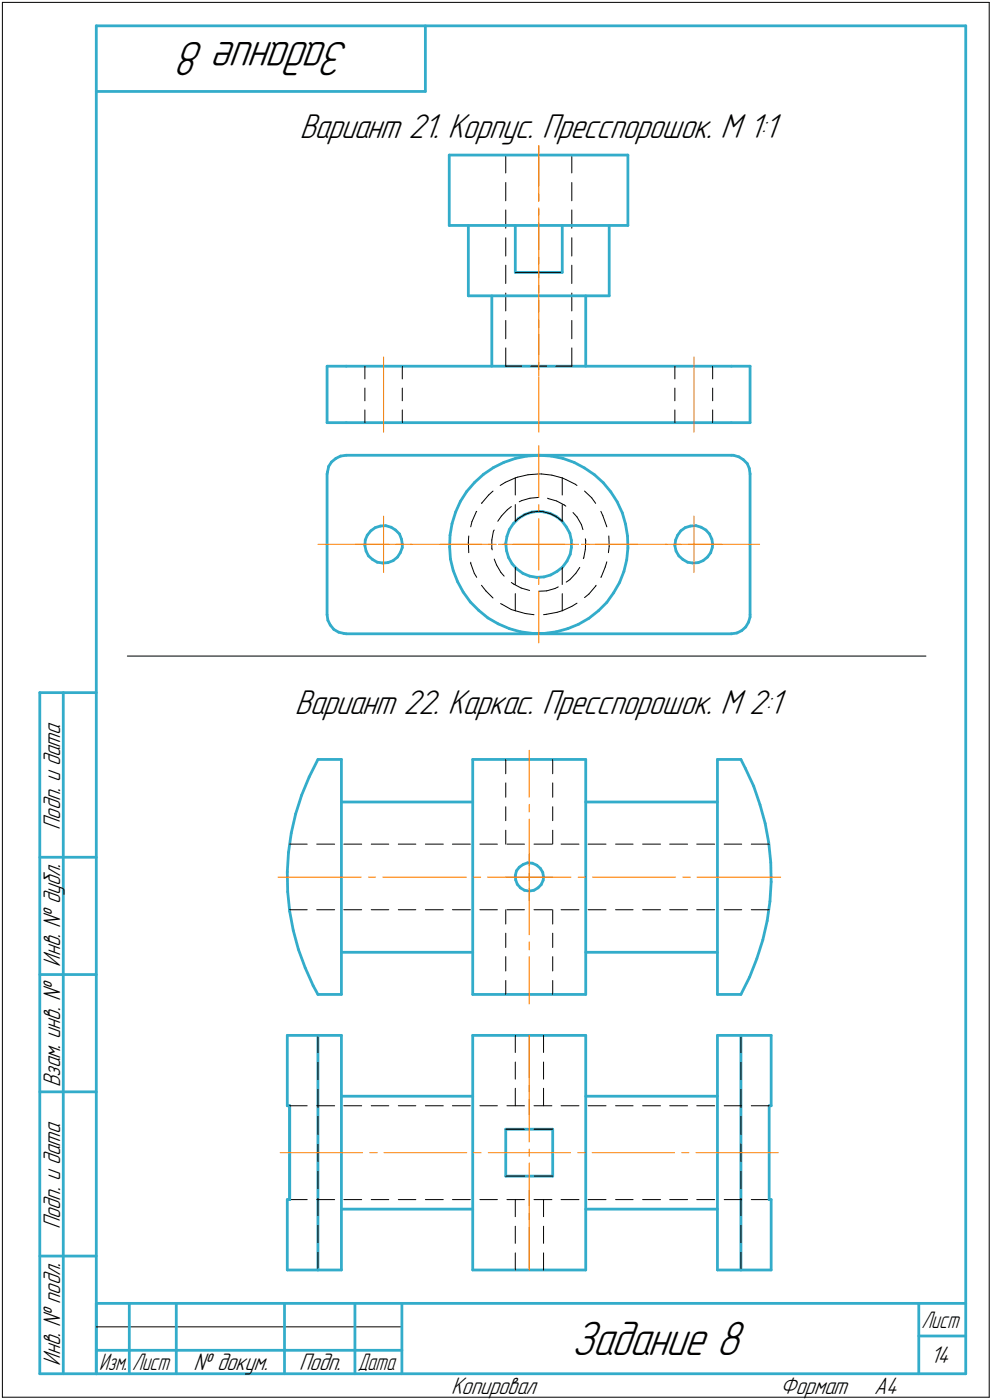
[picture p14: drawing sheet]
<svg xmlns="http://www.w3.org/2000/svg" width="211mm" height="298mm" viewBox="0 0 211 298" stroke-linecap="round" stroke-linejoin="round" font-family="sans-serif">
<defs><g id="words">
<g font-size="10.9">
<text x="74.4" y="9" transform="rotate(-180 74.4 9)">Задание 8</text>
<text x="121.6" y="288.5">Задание 8</text>
</g>
<g font-size="7.8">
<text x="63.8" y="29.4">Вариант 21. Корпус. Пресспорошок. М 1:1</text>
<text x="62.7" y="152.1">Вариант 22. Каркас. Пресспорошок. М 2:1</text>
</g>
<g font-size="5.4">
<text x="12.8" y="176.7" transform="rotate(-90 12.8 176.7)">Подп. и дата</text>
<text x="12.8" y="205.8" transform="rotate(-90 12.8 205.8)">Инв. № дубл.</text>
<text x="12.8" y="231.6" transform="rotate(-90 12.8 231.6)">Взам. инв. №</text>
<text x="12.8" y="261.7" transform="rotate(-90 12.8 261.7)">Подп. и дата</text>
<text x="12.8" y="290.8" transform="rotate(-90 12.8 290.8)">Инв. № подл.</text>
<text x="41.2" y="291.8">№ докум.</text>
<text x="63.6" y="291.8">Подп.</text>
<text x="198" y="290.3">14</text>
<text x="96" y="296.8">Копировал</text>
<text x="166" y="296.8">Формат</text>
<text x="186" y="296.8">A4</text>
</g>
<g font-size="5.3">
<text x="196.1" y="282.8">Лист</text>
<text x="21.1" y="291.8">Изм.</text>
<text x="28.1" y="291.8">Лист</text>
<text x="76.1" y="291.8">Дата</text>
</g>
</g></defs>
<g fill="none" stroke="#33acca" stroke-width=".59">
<path d="M20.5 5.5v287zM20.5 5.5h185zM20.5 19.5h70zM90.5 5.5v14zM205.5 5.5v287zM95.6 33h38zM95.6 33v15zM133.6 33v15zM95.6 48h38zM99.7 48v15zM109.6 58h10zM109.6 48v10z"/>
<path d="M119.6 48v10zM129.6 48v15zM69.6 78v12zM69.6 78h4.1zM73.7 78h81.9zM99.7 63h29.9zM104.6 63v15zM124.6 63v15zM155.6 78h4zM159.6 78v12zM69.6 90h4.1zM69.9 99.3l-.2 1.2z"/>
<path d="M70.5 98.4l1-.8zM70.5 98.4l-.6 .9zM71.5 97.6l1-.5zM72.5 97.1l1.2-.2zM73.7 90h81.9zM73.7 96.9h81.9zM105 99.6l2.2-1.1zM107.2 98.5l2.4-.9zM109.6 97.6l2.5-.5zM112.1 97.1l2.5-.2zM114.7 96.9h.1M114.7 96.9l2.6 .2z"/>
<path d="M117.3 97.1l2.5 .5zM119.8 97.6l2.4 .9zM122.2 98.5l2.2 1.2zM124.4 99.7l2.1 1.4zM155.6 90h4zM155.6 96.9h.4zM156 96.9l1.2 .4zM157.2 97.3l1 .6zM158.2 97.9l.8 .8zM159 98.7l.4 1zM159.4 99.7l.2 1.2zM69.6 100.9v30z"/>
<path d="M69.7 100.5l-.1 .4zM77.6 116.2l.3 1.1zM77.7 115l-.1 1.2zM77.9 117.3l.5 1.1zM78.1 114l-.4 1zM78.4 118.4l.8 .7zM78.9 113l.9-.6zM78.9 113l-.8 1zM79.2 119.1l1.1 .6zM79.8 112.4l1.1-.4zM80.3 119.7l1.1 .2zM80.9 112l1.1-.1z"/>
<path d="M81.4 119.9l1.1-.1zM82 111.9l1.2 .4zM82.5 119.8l1.2-.4zM83.2 112.3l1 .6zM83.7 119.4l.9-.8zM84.2 112.9l.8 .8zM85 113.7l.4 1.1zM85.2 117.7l-.6 .9zM85.4 114.8l.2 1.1zM85.6 116.6l-.4 1.1zM85.6 115.9v.7zM95.7 116.5l.1 2.5z"/>
<path d="M95.8 114l-.1 2.5zM95.8 119l.6 2.5zM96.2 111.5l-.4 2.5zM96.9 109.1l-.7 2.4zM98 106.8l-1.1 2.3zM99.3 104.6l-1.3 2.2zM101 102.7l1.9-1.7zM101 102.7l-1.7 1.9zM102.9 101l2.1-1.4zM107.6 115.7l.2 1.6zM107.8 117.3l.4 1.4zM107.9 114.2l-.3 1.5z"/>
<path d="M108.2 118.7l.8 1.4zM108.4 112.8l-.5 1.4zM109.2 111.5l-.8 1.3zM110.3 110.4l1.4-.8zM110.3 110.4l-1.1 1.1zM111.7 109.6l1.4-.5zM113.1 109.1l1.5-.2zM114.6 108.9l.9 .1zM115.5 109l1.5 .3zM117 109.3l1.4 .7zM118.4 110l1.1 .9zM119.5 110.9l1 1.3z"/>
<path d="M120.5 112.2l.7 1.3zM120.6 119.5l-.9 1.2zM121.2 113.5l.4 1.6zM121.3 118l-.7 1.5zM121.6 116.6l-.3 1.4zM121.6 115.1v1.5zM126.5 101.1l1.9 1.7zM128.4 102.8l1.6 1.9zM130 104.7l1.3 2.1zM131.3 106.8l1.1 2.4zM132.4 109.2l.7 2.4zM133.1 111.6l.4 2.5z"/>
<path d="M133.3 119.2l-.5 2.5zM133.5 114.1l.1 2.6zM133.6 116.7l-.3 2.5zM143.6 116.2l.2 1.1zM143.8 115l-.2 1.2zM143.8 117.3l.6 1.1zM144.2 114l-.4 1zM144.4 118.4l.9 .7zM144.9 113l.9-.6zM144.9 113l-.7 1zM145.3 119.1l1 .6zM145.8 112.4l1.1-.4z"/>
<path d="M146.3 119.7l1.1 .2zM146.9 112l1.2-.1zM147.4 119.9l1.2-.1zM148.1 111.9l1.1 .4zM148.6 119.8l1-.4zM149.2 112.3l1 .6zM149.6 119.4l.9-.8zM150.2 112.9l.8 .8zM151 113.7l.5 1.1zM151.2 117.7l-.7 .9zM151.5 114.8l.1 1.1zM151.6 116.6l-.4 1.1z"/>
<path d="M151.6 115.9v.7zM159.6 100.9v30zM69.6 130.9l.2 1.2zM69.8 132.1l.5 1zM70.3 133.1l.7 .9zM71 134l1.1 .6zM72.1 134.6l1.1 .3zM73.2 134.9l.5 .1zM73.7 135h81.9zM96.4 121.5l1 2.4zM97.4 123.9l1.2 2.2zM98.6 126.1l1.5 2.1z"/>
<path d="M100.1 128.2l1.8 1.8zM101.9 130l1.9 1.6zM103.8 131.6l2.2 1.2zM106 132.8l2.4 1.1zM108.4 133.9l2.3 .6zM109 120.1l1 1.1zM110 121.2l1.3 .9zM110.7 134.5l2.6 .4zM111.3 122.1l1.4 .6zM112.7 122.7l1.5 .2zM113.3 134.9h2.5zM114.2 122.9h1.5z"/>
<path d="M115.7 122.9l1.5-.5zM115.8 134.9l2.6-.4zM117.2 122.4l1.3-.7zM118.4 134.5l2.4-.6zM118.5 121.7l1.2-1zM120.8 133.9l2.3-1zM123.1 132.9l2.2-1.2zM125.3 131.7l2-1.7zM127.3 130l1.8-1.7zM130.6 126.2l-1.5 2.1zM131.8 124l-1.2 2.2zM132.8 121.7l-1 2.3z"/>
<path d="M155.6 135l1.2-.2zM156.8 134.8l1-.5zM157.8 134.3l.9-.8zM159.3 132.5l-.6 1zM159.6 131.4l-.3 1.1zM159.6 130.9v.5zM8.5 147.5v145zM8.5 147.5h12zM13.5 147.5v145zM62 177.4l-.6 4.1zM62.9 173.3l-.9 4.1zM64.2 169.3l-1.3 4z"/>
<path d="M65.8 165.4l-1.6 3.9zM67.6 161.7h5zM67.6 161.7l-1.8 3.7zM72.6 170.8h28zM72.6 161.7v50.1zM100.6 161.7h24zM100.6 161.7v50.1zM124.6 161.7v50.1zM124.6 170.8h28.1zM152.7 161.7v50.1zM152.7 161.7h4.9zM157.6 161.7l1 1.9z"/>
<path d="M158.6 163.6l1.8 3.8zM160.4 167.4l1.3 4zM161.7 171.4l1.1 3.9zM162.8 175.3l.8 4.2zM163.6 179.5l.4 4.1zM8.5 182.5h12zM61.1 185.7l.1 4.2zM61.2 189.9l.4 4.2zM61.4 181.5l-.3 4.2zM61.6 194.1l.8 4zM62.4 198.1l1.1 4.1zM109.6 186.4l.1 1z"/>
<path d="M109.7 187.4l.4 .9zM109.9 185.4l-.3 1zM110.1 188.3l.6 .8zM110.5 184.7l.8-.6zM110.5 184.7l-.6 .7zM110.7 189.1l.9 .5zM111.3 184.1l1-.4zM111.6 189.6l1 .1zM112.3 183.7l1 .1zM112.6 189.7l1-.1zM113.3 183.8l.9 .4zM113.6 189.6l.9-.5z"/>
<path d="M114.2 184.2l.8 .7zM114.5 189.1l.6-.7zM115 184.9l.5 .9zM115.5 185.8l.2 1zM115.6 187.5l-.5 .9zM115.7 186.8l-.1 .7zM163.2 196.1l-.9 4.1zM163.8 191.9l-.6 4.2zM164 183.6l.1 4.2zM164.1 187.8l-.3 4.1zM8.5 207.5h12zM63.5 202.2l1.4 3.9z"/>
<path d="M64.9 206.1l1.7 3.8zM66.6 209.9l1 1.9zM67.6 211.8h5zM72.6 202.8h28zM100.6 211.8h24zM124.6 202.8h28.1zM152.7 211.8h4.9zM159.5 208l-1.9 3.8zM161 204.1l-1.5 3.9zM162.3 200.2l-1.3 3.9zM8.5 232.5h12zM61.1 220.5h6.5z"/>
<path d="M61.1 220.5v15zM61.1 235.5h.5zM61.6 235.5v19.9zM67.6 220.5v49.9zM67.6 220.5h5zM72.6 220.5v49.9zM72.6 233.4h28zM100.6 220.5v49.9zM100.6 220.5h24zM124.6 220.5v49.9zM124.6 233.4h28.1zM152.7 220.5h4.9z"/>
<path d="M152.7 220.5v49.9zM157.6 220.5v49.9zM157.6 220.5h6.5zM163.7 235.5h.4zM163.7 235.5v19.9zM164.1 220.5v15zM61.1 255.4v15zM61.1 255.4h.5zM72.6 257.5h28zM107.6 240.5h10zM107.6 250.4h10zM107.6 240.5v9.9z"/>
<path d="M117.6 240.5v9.9zM124.6 257.5h28.1zM163.7 255.4h.4zM164.1 255.4v15zM8.5 267.5h12zM20.5 277.5h185zM20.5 277.5v15zM27.5 277.5v15zM37.5 277.5v15zM60.5 277.5v15zM61.1 270.4h6.5zM67.6 270.4h5z"/>
<path d="M75.5 277.5v15zM85.5 277.5v15zM100.6 270.4h24zM152.7 270.4h4.9zM157.6 270.4h6.5zM195.5 277.5v15zM8.5 292.5h12zM20.5 292.5h185zM20.5 287.5h7zM27.5 287.5h10zM37.5 287.5h23zM60.5 287.5h15z"/>
<path d="M75.5 287.5h10zM195.5 284.5h10z"/>
</g>
<g fill="none" stroke="#000" stroke-width=".21">
<path d="M.5 .5v297zM.5 .5h210zM210.5 .5v297zM107.6 38.9v3.9zM107.6 33v3.8zM121.7 38.9v3.9zM121.7 33v3.8zM107.6 56.5v3.9zM107.6 50.6v3.9zM107.6 44.7v3.9zM109.6 58h5zM114.6 58h5z"/>
<path d="M121.7 56.5v3.9zM121.7 50.6v3.9zM121.7 44.7v3.9zM77.6 78v2.7zM85.6 78v2.7zM107.6 78h3.4zM107.6 74.1v3.9zM107.6 68.2v3.9zM107.6 62.4v3.8zM112.9 78h3.4zM118.3 78h3.4zM121.7 74.1v3.9z"/>
<path d="M121.7 68.2v3.9zM121.7 62.4v3.8zM143.6 78v2.7zM151.6 78v2.7zM77.6 82.6v2.7zM77.6 87.3v2.7zM85.6 82.6v2.7zM85.6 87.3v2.7zM143.6 82.6v2.7zM143.6 87.3v2.7zM151.6 82.6v2.7zM151.6 87.3v2.7z"/>
<path d="M99.7 115.5v2.2zM99.7 114.1v1.4zM100.2 119.7v.3zM100.2 120l.7 2.1zM100.4 111.1l-.2 1.1zM101.3 109l-.9 2.1zM101.4 108.9l-.1 .1zM102.5 107.1l-.1 .1zM104 105.4l.9-.8zM104 105.4l-1.5 1.7zM104.6 115v1.8zM104.6 116.8l.1 .3z"/>
<path d="M105 113.1l-.4 1.9zM105.2 112.9l-.2 .2zM105.2 119l.5 1.3zM106.4 103.4l1.1-.7zM106.7 109.9l-.8 1.1zM107.5 102.7l2.1-.9zM107.9 108.5l.9-.6zM107.9 108.5l-1.2 1.4zM109.6 101.8v3.6zM109.6 107.4v3.6zM109.6 111l.7-.6zM109.6 101.8l.6-.2z"/>
<path d="M110.2 101.6l2.2-.5zM110.3 110.4l1.4-.8zM110.5 106.8l.5-.2zM111 106.6l1.8-.5zM111.7 109.6l1.4-.5zM112.4 101.1l2.2-.2zM112.8 106.1l1.8-.2zM113.1 109.1l1.5-.2zM114.6 100.9h.6zM114.6 108.9l1 .1zM115.2 100.9l2.2 .3zM115.6 109l1.5 .4z"/>
<path d="M116.5 106.1l.2 .1zM116.7 106.2l1.7 .5zM117.1 109.4l1.3 .7zM117.4 101.2l2.2 .6zM118.4 106.7l1.7 .8zM118.4 110.1l1.2 .9zM119.6 101.8l.8 .3zM119.6 101.8v3.6zM119.6 107.4v3.6zM120.1 107.5l.3 .3zM120.4 102.1l2 1zM121.9 109.1l.9 1z"/>
<path d="M122.4 103.1l.4 .3zM122.8 110.1l.9 1.6zM123.7 111.7l.3 1.1zM124.2 118.8l-.1 .2zM124.4 104.6l1.5 1.4zM124.5 117l-.3 1.8zM124.5 114.7l.1 .4zM124.6 115.1l-.1 1.9zM125.9 106l.8 1.2zM127.8 108.9l.5 .9zM128.3 109.8l.7 2.1zM129 111.9l.1 .3z"/>
<path d="M129.1 119.6l-.3 1.1zM129.5 114.1l.1 2.2zM129.6 116.3l-.1 1.4zM27.1 139.7h169.9zM100.9 122.1l.5 .8zM102.4 124.6l1 1.2zM103.4 125.8l1.5 1.5zM105.7 120.3l.9 1.6zM106.5 128.5l.3 .2zM106.6 121.9l.7 .8zM106.8 128.7l2 1.1zM108.8 124l.5 .4z"/>
<path d="M108.8 129.8l.8 .2zM109.3 124.4l1.6 .8zM109.6 130l2.2 .6zM109.6 120.8v3.7zM109.6 126.4v3.6zM110.9 125.2l1.8 .5zM111.8 130.6l1.8 .3zM114.6 125.9l1.7-.1zM115.7 130.9l.5-.1zM116.2 130.8l2.3-.4zM116.3 125.8l1.8-.5zM118.1 125.3l.7-.3z"/>
<path d="M118.5 130.4l1.1-.4zM119.6 130l2.1-.9zM119.6 120.8v3.7zM119.6 126.4v3.6zM120.5 124l.7-.6zM121.7 129.1l1.1-.7zM122.5 122.1l-1.3 1.3zM123.4 120.8l-.9 1.3zM124.4 127.3l.9-.8zM126.7 124.8l-1.4 1.7zM126.8 124.6l-.1 .2zM127.8 122.9h.1z"/>
<path d="M128.8 120.7l-.9 2.2zM61.6 179.7h3.8zM67.4 179.7h3.8zM73.2 179.7h3.8zM79 179.7h3.7zM84.8 179.7h3.7zM90.5 179.7h3.8zM96.3 179.7h3.8zM102.1 179.7h3.7zM107.6 176.8v2.9zM107.6 171.8v3zM107.6 166.7v3.1z"/>
<path d="M107.6 161.7v3.1zM107.9 179.7h3.7zM113.6 179.7h3.8zM117.6 176.8v2.9zM117.6 171.8v3zM117.6 166.7v3.1zM117.6 161.7v3.1zM119.4 179.7h3.8zM125.1 179.7h3.8zM131 179.7h3.7zM136.7 179.7h3.8zM142.5 179.7h3.8z"/>
<path d="M148.3 179.7h3.8zM154.1 179.7h3.7zM159.9 179.7h3.8zM61.6 193.7h3.8zM67.4 193.7h3.8zM73.2 193.7h3.8zM79 193.7h3.7zM84.8 193.7h3.7zM90.5 193.7h3.8zM96.3 193.7h3.8zM102.1 193.7h3.7zM107.6 198.7v3.1z"/>
<path d="M107.6 193.7v3.1zM107.9 193.7h3.7zM113.6 193.7h3.8zM117.6 198.7v3.1zM117.6 193.7v3.1zM119.4 193.7h3.8zM125.1 193.7h3.8zM131 193.7h3.7zM136.7 193.7h3.8zM142.5 193.7h3.8zM148.3 193.7h3.8zM154.1 193.7h3.7z"/>
<path d="M159.9 193.7h3.8zM107.6 208.8v3zM107.6 203.7v3.1zM117.6 208.8v3zM117.6 203.7v3.1zM61.6 235.5h3.8zM67.4 235.5h3.8zM67.6 220.5v3.7zM67.6 226.2v3.8zM67.6 232v3.8zM67.6 237.7v3.9zM73.2 235.5h3.8z"/>
<path d="M79 235.5h3.7zM84.8 235.5h3.7zM90.5 235.5h3.8zM96.3 235.5h3.8zM102.1 235.5h3.7zM107.9 235.5h3.7zM109.6 220.5v3.6zM109.6 226.1v3.7zM109.6 231.7v3.8zM113.6 235.5h3.8zM115.7 220.5v3.6zM115.7 226.1v3.7z"/>
<path d="M115.7 231.7v3.8zM119.4 235.5h3.8zM125.1 235.5h3.8zM131 235.5h3.7zM136.7 235.5h3.8zM142.5 235.5h3.8zM148.3 235.5h3.8zM154.1 235.5h3.7zM157.6 220.5v3.7zM157.6 226.2v3.8zM157.6 232v3.8zM157.6 237.7v3.9z"/>
<path d="M159.9 235.5h3.8zM61.6 255.4h3.8zM67.4 255.4h3.8zM67.6 243.6v3.7zM67.6 249.3v3.8zM67.6 255.1v3.8zM73.2 255.4h3.8zM79 255.4h3.7zM84.8 255.4h3.7zM90.5 255.4h3.8zM96.3 255.4h3.8zM102.1 255.4h3.7z"/>
<path d="M107.6 250.4h4zM107.6 240.5h4zM107.9 255.4h3.7zM109.6 255.4v3.7zM113.6 255.4h3.8zM113.6 250.4h4zM113.6 240.5h4zM115.7 255.4v3.7zM119.4 255.4h3.8zM125.1 255.4h3.8zM131 255.4h3.7zM136.7 255.4h3.8z"/>
<path d="M142.5 255.4h3.8zM148.3 255.4h3.8zM154.1 255.4h3.7zM157.6 243.6v3.7zM157.6 249.3v3.8zM157.6 255.1v3.8zM159.9 255.4h3.8zM67.6 260.9v3.8zM67.6 266.7v3.7zM109.6 261.1v3.7zM109.6 266.8v3.6zM115.7 261.1v3.7z"/>
<path d="M115.7 266.8v3.6zM157.6 260.9v3.8zM157.6 266.7v3.7zM.5 297.5h210zM20.5 282.5h65z"/>
</g>
<g fill="none" stroke="#ff8000" stroke-width=".21">
<path d="M114.6 31v8.7zM114.6 31v11.8zM114.6 57.8v8.7zM114.6 54.7v1.6zM114.6 44.4v8.8zM114.6 41.2v1.7zM114.6 47.4v11.8zM114.6 44.3v1.6zM81.6 76v16zM114.6 71.2v8.8zM114.6 68.1v1.7zM114.6 77v1.7z"/>
<path d="M114.6 63.8v11.8zM114.6 60.7v1.6zM147.7 76v16zM114.6 94.9v11zM114.6 80.2v11.8zM67.6 115.9h15.2zM75.6 115.9h6zM81.6 115.9h6zM81.6 115.9v6zM81.6 109.9v6zM84.2 115.9h1.7zM87.4 115.9h15z"/>
<path d="M93.6 115.9h11zM104 115.9h1.6zM106.1 115.9h1.5zM107 115.9h15.2zM109.1 115.9h5.5zM114.6 115.9h5.5zM114.6 115.9v5.5zM114.6 107.4v1.5zM114.6 110.4v5.5zM121.7 115.9h1.4zM123.7 115.9h1.6zM124.6 115.9h11z"/>
<path d="M126.7 115.9h15.2zM141.6 115.9h6.1zM143.4 115.9h1.5zM146.5 115.9h15.1zM147.7 115.9h5.9zM147.7 115.9v6zM147.7 109.9v6zM114.6 125.9v11zM114.6 122.9v1.6zM112.6 159.8v10zM112.6 171.3v1.6zM112.6 174.4v10z"/>
<path d="M59.2 186.8h17.7zM78.4 186.8h1.5zM81.4 186.8h17.8zM100.7 186.8h1.6zM103.7 186.8h17.8zM107.6 186.8h5zM112.6 186.8h5zM112.6 186.8v5zM112.6 181.8v5zM112.6 185.9v1.6zM112.6 189.1v10zM123 186.8h1.5z"/>
<path d="M126.1 186.8h17.7zM145.3 186.8h1.6zM148.3 186.8h17.8zM112.6 200.6v1.7zM112.6 203.7v10.1zM112.6 220.5v16.9zM112.6 220.5v9zM112.6 231.1v1.5zM112.6 234.1v9.1zM59.6 245.4h17.5zM78.7 245.4h1.6zM81.7 245.4h17.6z"/>
<path d="M100.8 245.4h1.6zM103.9 245.4h17.5zM112.6 253.4v17zM112.6 244.7v1.5zM112.6 247.6v9.2zM112.6 258.3v1.5zM122.9 245.4h1.6zM126 245.4h17.5zM145 245.4h1.6zM148.1 245.4h17.5zM112.6 261.3v9.1z"/>
</g>
<g fill="#fff" stroke="#fff" stroke-width=".21">
<path d="M63.8 23.8h102.7zM63.8 23.9h102.7zM63.8 24h102.7zM63.8 24h102.7zM63.8 24.1h102.7zM63.8 24.2h102.7zM63.8 24.3h102.7zM63.8 24.4h102.7zM63.8 24.5h102.7zM63.8 24.6h102.7zM63.8 24.6h102.7zM63.8 24.7h102.7zM63.8 24.8h102.7zM63.8 24.9h102.7zM63.8 25h102.7zM63.8 25.1h102.7zM63.8 25.1h102.7zM63.8 25.2h102.7zM63.8 25.3h102.7zM63.8 25.4h102.7zM63.8 25.5h102.7zM63.8 25.6h102.7zM63.8 25.7h102.7zM63.8 25.7h102.7zM63.8 25.8h102.7zM63.8 25.9h102.7zM63.8 26h102.7zM63.8 26.1h102.7zM63.8 26.2h102.7zM63.8 26.2h102.7zM63.8 26.3h102.7zM63.8 26.4h102.7zM63.8 26.5h102.7zM63.8 26.6h102.7zM63.8 26.7h102.7zM63.8 26.8h102.7zM63.8 26.8h102.7zM63.8 26.9h102.7zM63.8 27h102.7zM63.8 27.1h102.7zM63.8 27.2h102.7zM63.8 27.3h102.7zM63.8 27.3h102.7zM63.8 27.4h102.7zM63.8 27.5h102.7zM63.8 27.6h102.7zM63.8 27.7h102.7zM63.8 27.8h102.7zM63.8 27.9h102.7zM63.8 27.9h102.7zM63.8 28h102.7zM63.8 28.1h102.7zM63.8 28.2h102.7zM63.8 28.3h102.7zM63.8 28.4h102.7zM63.8 28.4h102.7zM63.8 28.5h102.7zM63.8 28.6h102.7zM63.8 28.7h102.7zM63.8 28.8h102.7zM63.8 28.9h102.7zM63.8 29h102.7zM63.8 29h102.7zM63.8 29.1h102.7zM63.8 29.2h102.7zM63.8 29.3h102.7zM63.8 29.4h102.7zM63.8 29.5h102.7zM63.8 29.5h102.7zM63.8 29.6h102.7zM63.8 29.7h102.7zM63.8 29.8h102.7zM63.8 29.9h102.7zM63.8 30h102.7zM63.8 30.1h102.7zM63.8 30.1h102.7zM63.8 30.2h102.7zM63.8 30.3h102.7zM63.8 30.4h102.7zM63.8 30.5h102.7zM63.8 30.6h102.7zM63.8 30.6h102.7zM63.8 30.7h102.7zM63.8 30.8h102.7z"/>
<path d="M62.7 146.6h104.9zM62.7 146.6h104.9zM62.7 146.7h104.9zM62.7 146.8h104.9zM62.7 146.9h104.9zM62.7 147h104.9zM62.7 147.1h104.9zM62.7 147.2h104.9zM62.7 147.2h104.9zM62.7 147.3h104.9zM62.7 147.4h104.9zM62.7 147.5h104.9zM62.7 147.6h104.9zM62.7 147.7h104.9zM62.7 147.7h104.9zM62.7 147.8h104.9zM62.7 147.9h104.9zM62.7 148h104.9zM62.7 148.1h104.9zM62.7 148.2h104.9zM62.7 148.3h104.9zM62.7 148.3h104.9zM62.7 148.4h104.9zM62.7 148.5h104.9zM62.7 148.6h104.9zM62.7 148.7h104.9zM62.7 148.8h104.9zM62.7 148.8h104.9zM62.7 148.9h104.9zM62.7 149h104.9zM62.7 149.1h104.9zM62.7 149.2h104.9zM62.7 149.3h104.9zM62.7 149.4h104.9zM62.7 149.4h104.9zM62.7 149.5h104.9zM62.7 149.6h104.9zM62.7 149.7h104.9zM62.7 149.8h104.9zM62.7 149.9h104.9zM62.7 149.9h104.9zM62.7 150h104.9zM62.7 150.1h104.9zM62.7 150.2h104.9zM62.7 150.3h104.9zM62.7 150.4h104.9zM62.7 150.5h104.9zM62.7 150.5h104.9zM62.7 150.6h104.9zM62.7 150.7h104.9zM62.7 150.8h104.9zM62.7 150.9h104.9zM62.7 151h104.9zM62.7 151h104.9zM62.7 151.1h104.9zM62.7 151.2h104.9zM62.7 151.3h104.9zM62.7 151.4h104.9zM62.7 151.5h104.9zM62.7 151.6h104.9zM62.7 151.6h104.9zM62.7 151.7h104.9zM62.7 151.8h104.9zM62.7 151.9h104.9zM62.7 152h104.9zM62.7 152.1h104.9zM62.7 152.1h104.9zM62.7 152.2h104.9zM62.7 152.3h104.9zM62.7 152.4h104.9zM62.7 152.5h104.9zM62.7 152.6h104.9zM62.7 152.7h104.9zM62.7 152.7h104.9zM62.7 152.8h104.9zM62.7 152.9h104.9zM62.7 153h104.9zM62.7 153.1h104.9zM62.7 153.2h104.9zM62.7 153.2h104.9zM62.7 153.3h104.9zM62.7 153.4h104.9zM62.7 153.5h104.9zM62.7 153.6h104.9z"/>
</g>
<use href="#words"/>
</svg>
